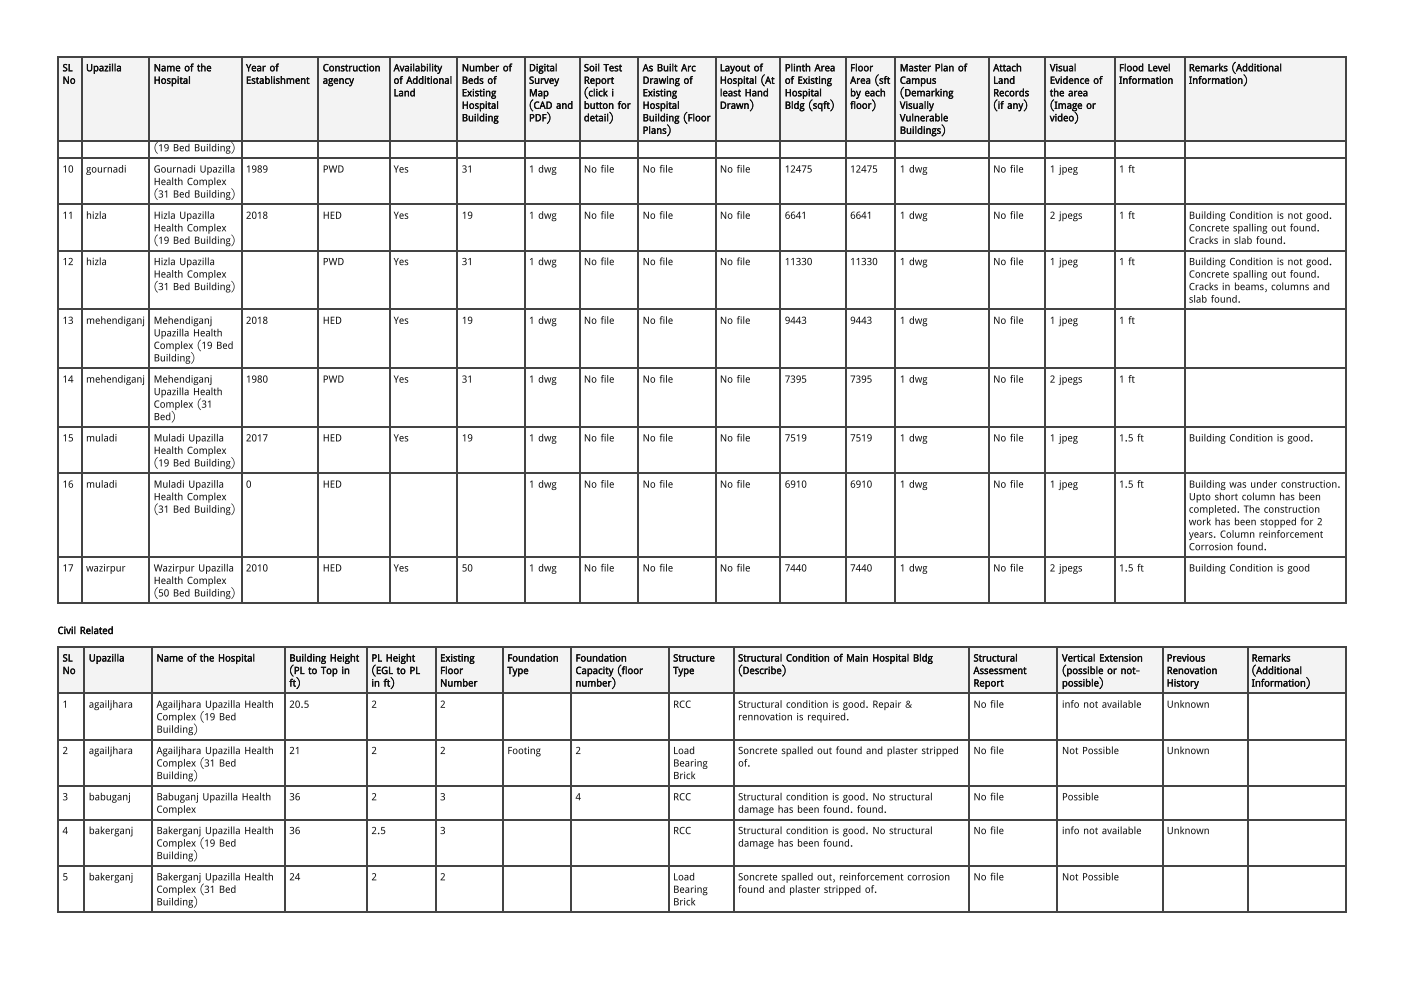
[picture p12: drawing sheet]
<svg xmlns="http://www.w3.org/2000/svg" width="297mm" height="210mm" viewBox="0 0 297 210" stroke-linecap="round" stroke-linejoin="round" font-family="sans-serif">
<defs><g id="words">
<g font-size="2.1" fill="#111">
<text x="13.2" y="15.1">SL</text>
<text x="13.2" y="17.7">No</text>
<text x="18.2" y="15.1">Upazilla</text>
<text x="32.5" y="15.1">Name of the</text>
<text x="32.5" y="17.7">Hospital</text>
<text x="52" y="15.1">Year of</text>
<text x="52" y="17.7">Establishment</text>
<text x="68.3" y="15.1">Construction</text>
<text x="68.3" y="17.7">agency</text>
<text x="83.3" y="15.1">Availability</text>
<text x="83.3" y="17.7">of Additional</text>
<text x="97.7" y="15.1">Number of</text>
<text x="97.7" y="17.7">Beds of</text>
<text x="111.9" y="15.1">Digital</text>
<text x="111.9" y="17.7">Survey</text>
<text x="123.5" y="15.1">Soil Test</text>
<text x="123.5" y="17.7">Report</text>
<text x="135.9" y="15.1">As Built Arc</text>
<text x="135.9" y="17.7">Drawing of</text>
<text x="152.3" y="15.1">Layout of</text>
<text x="152.3" y="17.7">Hospital (At</text>
<text x="166" y="15.1">Plinth Area</text>
<text x="166" y="17.7">of Existing</text>
<text x="179.8" y="15.1">Floor</text>
<text x="179.8" y="17.7">Area (sft</text>
<text x="190.4" y="15.1">Master Plan of</text>
<text x="190.4" y="17.7">Campus</text>
<text x="210.1" y="15.1">Attach</text>
<text x="210.1" y="17.7">Land</text>
<text x="222.1" y="15.1">Visual</text>
<text x="222.1" y="17.7">Evidence of</text>
<text x="236.7" y="15.1">Flood Level</text>
<text x="236.7" y="17.7">Information</text>
<text x="251.5" y="15.1">Remarks (Additional</text>
<text x="251.5" y="17.7">Information)</text>
<text x="83.3" y="20.4">Land</text>
<text x="97.7" y="20.4">Existing</text>
<text x="97.7" y="23">Hospital</text>
<text x="111.9" y="20.4">Map</text>
<text x="111.9" y="23">(CAD and</text>
<text x="123.5" y="20.4">(click i</text>
<text x="123.5" y="23">button for</text>
<text x="135.9" y="20.4">Existing</text>
<text x="135.9" y="23">Hospital</text>
<text x="152.3" y="20.4">least Hand</text>
<text x="152.3" y="23">Drawn)</text>
<text x="166" y="20.4">Hospital</text>
<text x="166" y="23">Bldg (sqft)</text>
<text x="179.8" y="20.4">by each</text>
<text x="179.8" y="23">floor)</text>
<text x="190.4" y="20.4">(Demarking</text>
<text x="190.4" y="23">Visually</text>
<text x="210.1" y="20.4">Records</text>
<text x="210.1" y="23">(if any)</text>
<text x="222.1" y="20.4">the area</text>
<text x="222.1" y="23">(Image or</text>
<text x="97.7" y="25.7">Building</text>
<text x="111.9" y="25.7">PDF)</text>
<text x="123.5" y="25.7">detail)</text>
<text x="135.9" y="25.7">Building (Floor</text>
<text x="135.9" y="28.3">Plans)</text>
<text x="190.4" y="25.7">Vulnerable</text>
<text x="190.4" y="28.3">Buildings)</text>
<text x="222.1" y="25.7">video)</text>
<text x="32.5" y="32">(19 Bed Building)</text>
<text x="13.2" y="36.5">10</text>
<text x="18.2" y="36.5">gournadi</text>
<text x="32.5" y="36.5">Gournadi Upazilla</text>
<text x="32.5" y="39.2">Health Complex</text>
<text x="32.5" y="41.8">(31 Bed Building)</text>
<text x="52" y="36.5">1989</text>
<text x="68.3" y="36.5">PWD</text>
<text x="83.3" y="36.5">Yes</text>
<text x="97.7" y="36.5">31</text>
<text x="111.9" y="36.5">1 dwg</text>
<text x="123.5" y="36.5">No file</text>
<text x="135.9" y="36.5">No file</text>
<text x="152.3" y="36.5">No file</text>
<text x="166" y="36.5">12475</text>
<text x="179.8" y="36.5">12475</text>
<text x="190.4" y="36.5">1 dwg</text>
<text x="210.1" y="36.5">No file</text>
<text x="222.1" y="36.5">1 jpeg</text>
<text x="236.7" y="36.5">1 ft</text>
<text x="13.2" y="46.3">11</text>
<text x="18.2" y="46.3">hizla</text>
<text x="32.5" y="46.3">Hizla Upazilla</text>
<text x="52" y="46.3">2018</text>
<text x="68.3" y="46.3">HED</text>
<text x="83.3" y="46.3">Yes</text>
<text x="97.7" y="46.3">19</text>
<text x="111.9" y="46.3">1 dwg</text>
<text x="123.5" y="46.3">No file</text>
<text x="135.9" y="46.3">No file</text>
<text x="152.3" y="46.3">No file</text>
<text x="166" y="46.3">6641</text>
<text x="179.8" y="46.3">6641</text>
<text x="190.4" y="46.3">1 dwg</text>
<text x="210.1" y="46.3">No file</text>
<text x="222.1" y="46.3">2 jpegs</text>
<text x="236.7" y="46.3">1 ft</text>
<text x="251.5" y="46.3">Building Condition is not good.</text>
<text x="32.5" y="48.9">Health Complex</text>
<text x="32.5" y="51.6">(19 Bed Building)</text>
<text x="251.5" y="48.9">Concrete spalling out found.</text>
<text x="251.5" y="51.6">Cracks in slab found.</text>
<text x="13.2" y="56.1">12</text>
<text x="18.2" y="56.1">hizla</text>
<text x="32.5" y="56.1">Hizla Upazilla</text>
<text x="32.5" y="58.7">Health Complex</text>
<text x="68.3" y="56.1">PWD</text>
<text x="83.3" y="56.1">Yes</text>
<text x="97.7" y="56.1">31</text>
<text x="111.9" y="56.1">1 dwg</text>
<text x="123.5" y="56.1">No file</text>
<text x="135.9" y="56.1">No file</text>
<text x="152.3" y="56.1">No file</text>
<text x="166" y="56.1">11330</text>
<text x="179.8" y="56.1">11330</text>
<text x="190.4" y="56.1">1 dwg</text>
<text x="210.1" y="56.1">No file</text>
<text x="222.1" y="56.1">1 jpeg</text>
<text x="236.7" y="56.1">1 ft</text>
<text x="251.5" y="56.1">Building Condition is not good.</text>
<text x="251.5" y="58.7">Concrete spalling out found.</text>
<text x="32.5" y="61.4">(31 Bed Building)</text>
<text x="251.5" y="61.4">Cracks in beams, columns and</text>
<text x="251.5" y="64">slab found.</text>
<text x="13.2" y="68.5">13</text>
<text x="18.2" y="68.5">mehendiganj</text>
<text x="32.5" y="68.5">Mehendiganj</text>
<text x="32.5" y="71.2">Upazilla Health</text>
<text x="52" y="68.5">2018</text>
<text x="68.3" y="68.5">HED</text>
<text x="83.3" y="68.5">Yes</text>
<text x="97.7" y="68.5">19</text>
<text x="111.9" y="68.5">1 dwg</text>
<text x="123.5" y="68.5">No file</text>
<text x="135.9" y="68.5">No file</text>
<text x="152.3" y="68.5">No file</text>
<text x="166" y="68.5">9443</text>
<text x="179.8" y="68.5">9443</text>
<text x="190.4" y="68.5">1 dwg</text>
<text x="210.1" y="68.5">No file</text>
<text x="222.1" y="68.5">1 jpeg</text>
<text x="236.7" y="68.5">1 ft</text>
<text x="32.5" y="73.8">Complex (19 Bed</text>
<text x="32.5" y="76.5">Building)</text>
<text x="13.2" y="81">14</text>
<text x="18.2" y="81">mehendiganj</text>
<text x="32.5" y="81">Mehendiganj</text>
<text x="32.5" y="83.6">Upazilla Health</text>
<text x="52" y="81">1980</text>
<text x="68.3" y="81">PWD</text>
<text x="83.3" y="81">Yes</text>
<text x="97.7" y="81">31</text>
<text x="111.9" y="81">1 dwg</text>
<text x="123.5" y="81">No file</text>
<text x="135.9" y="81">No file</text>
<text x="152.3" y="81">No file</text>
<text x="166" y="81">7395</text>
<text x="179.8" y="81">7395</text>
<text x="190.4" y="81">1 dwg</text>
<text x="210.1" y="81">No file</text>
<text x="222.1" y="81">2 jpegs</text>
<text x="236.7" y="81">1 ft</text>
<text x="32.5" y="86.3">Complex (31</text>
<text x="32.5" y="88.9">Bed)</text>
<text x="13.2" y="93.4">15</text>
<text x="18.2" y="93.4">muladi</text>
<text x="32.5" y="93.4">Muladi Upazilla</text>
<text x="52" y="93.4">2017</text>
<text x="68.3" y="93.4">HED</text>
<text x="83.3" y="93.4">Yes</text>
<text x="97.7" y="93.4">19</text>
<text x="111.9" y="93.4">1 dwg</text>
<text x="123.5" y="93.4">No file</text>
<text x="135.9" y="93.4">No file</text>
<text x="152.3" y="93.4">No file</text>
<text x="166" y="93.4">7519</text>
<text x="179.8" y="93.4">7519</text>
<text x="190.4" y="93.4">1 dwg</text>
<text x="210.1" y="93.4">No file</text>
<text x="222.1" y="93.4">1 jpeg</text>
<text x="236.7" y="93.4">1.5 ft</text>
<text x="251.5" y="93.4">Building Condition is good.</text>
<text x="32.5" y="96">Health Complex</text>
<text x="32.5" y="98.7">(19 Bed Building)</text>
<text x="13.2" y="103.2">16</text>
<text x="18.2" y="103.2">muladi</text>
<text x="32.5" y="103.2">Muladi Upazilla</text>
<text x="32.5" y="105.8">Health Complex</text>
<text x="52" y="103.2">0</text>
<text x="68.3" y="103.2">HED</text>
<text x="111.9" y="103.2">1 dwg</text>
<text x="123.5" y="103.2">No file</text>
<text x="135.9" y="103.2">No file</text>
<text x="152.3" y="103.2">No file</text>
<text x="166" y="103.2">6910</text>
<text x="179.8" y="103.2">6910</text>
<text x="190.4" y="103.2">1 dwg</text>
<text x="210.1" y="103.2">No file</text>
<text x="222.1" y="103.2">1 jpeg</text>
<text x="236.7" y="103.2">1.5 ft</text>
<text x="251.5" y="103.2">Building was under construction.</text>
<text x="251.5" y="105.8">Upto short column has been</text>
<text x="32.5" y="108.5">(31 Bed Building)</text>
<text x="251.5" y="108.5">completed. The construction</text>
<text x="251.5" y="111.1">work has been stopped for 2</text>
<text x="251.5" y="113.8">years. Column reinforcement</text>
<text x="251.5" y="116.4">Corrosion found.</text>
<text x="13.2" y="120.9">17</text>
<text x="18.2" y="120.9">wazirpur</text>
<text x="32.5" y="120.9">Wazirpur Upazilla</text>
<text x="32.5" y="123.6">Health Complex</text>
<text x="52" y="120.9">2010</text>
<text x="68.3" y="120.9">HED</text>
<text x="83.3" y="120.9">Yes</text>
<text x="97.7" y="120.9">50</text>
<text x="111.9" y="120.9">1 dwg</text>
<text x="123.5" y="120.9">No file</text>
<text x="135.9" y="120.9">No file</text>
<text x="152.3" y="120.9">No file</text>
<text x="166" y="120.9">7440</text>
<text x="179.8" y="120.9">7440</text>
<text x="190.4" y="120.9">1 dwg</text>
<text x="210.1" y="120.9">No file</text>
<text x="222.1" y="120.9">2 jpegs</text>
<text x="236.7" y="120.9">1.5 ft</text>
<text x="251.5" y="120.9">Building Condition is good</text>
<text x="32.5" y="126.2">(50 Bed Building)</text>
<text x="12.2" y="134.1">Civil Related</text>
<text x="13.2" y="140">SL</text>
<text x="13.2" y="142.6">No</text>
<text x="18.8" y="140">Upazilla</text>
<text x="33.1" y="140">Name of the Hospital</text>
<text x="61.2" y="140">Building Height</text>
<text x="61.2" y="142.6">(PL to Top in</text>
<text x="78.6" y="140">PL Height</text>
<text x="78.6" y="142.6">(EGL to PL</text>
<text x="93.1" y="140">Existing</text>
<text x="93.1" y="142.6">Floor</text>
<text x="107.3" y="140">Foundation</text>
<text x="107.3" y="142.6">Type</text>
<text x="121.7" y="140">Foundation</text>
<text x="121.7" y="142.6">Capacity (floor</text>
<text x="142.4" y="140">Structure</text>
<text x="142.4" y="142.6">Type</text>
<text x="156.1" y="140">Structural Condition of Main Hospital Bldg</text>
<text x="156.1" y="142.6">(Describe)</text>
<text x="205.9" y="140">Structural</text>
<text x="205.9" y="142.6">Assessment</text>
<text x="224.7" y="140">Vertical Extension</text>
<text x="224.7" y="142.6">(possible or not-</text>
<text x="246.8" y="140">Previous</text>
<text x="246.8" y="142.6">Renovation</text>
<text x="264.8" y="140">Remarks</text>
<text x="264.8" y="142.6">(Additional</text>
<text x="13.2" y="149.8">1</text>
<text x="18.8" y="149.8">agailjhara</text>
<text x="33.1" y="149.8">Agailjhara Upazilla Health</text>
<text x="61.2" y="145.3">ft)</text>
<text x="61.2" y="149.8">20.5</text>
<text x="78.6" y="145.3">in ft)</text>
<text x="78.6" y="149.8">2</text>
<text x="93.1" y="145.3">Number</text>
<text x="93.1" y="149.8">2</text>
<text x="121.7" y="145.3">number)</text>
<text x="142.4" y="149.8">RCC</text>
<text x="156.1" y="149.8">Structural condition is good. Repair &amp;</text>
<text x="205.9" y="145.3">Report</text>
<text x="205.9" y="149.8">No file</text>
<text x="224.7" y="145.3">possible)</text>
<text x="224.7" y="149.8">info not available</text>
<text x="246.8" y="145.3">History</text>
<text x="246.8" y="149.8">Unknown</text>
<text x="264.8" y="145.3">Information)</text>
<text x="33.1" y="152.4">Complex (19 Bed</text>
<text x="33.1" y="155">Building)</text>
<text x="156.1" y="152.4">rennovation is required.</text>
<text x="13.2" y="159.5">2</text>
<text x="18.8" y="159.5">agailjhara</text>
<text x="33.1" y="159.5">Agailjhara Upazilla Health</text>
<text x="61.2" y="159.5">21</text>
<text x="78.6" y="159.5">2</text>
<text x="93.1" y="159.5">2</text>
<text x="107.3" y="159.5">Footing</text>
<text x="121.7" y="159.5">2</text>
<text x="142.4" y="159.5">Load</text>
<text x="156.1" y="159.5">Soncrete spalled out found and plaster stripped</text>
<text x="205.9" y="159.5">No file</text>
<text x="224.7" y="159.5">Not Possible</text>
<text x="246.8" y="159.5">Unknown</text>
<text x="33.1" y="162.2">Complex (31 Bed</text>
<text x="33.1" y="164.8">Building)</text>
<text x="142.4" y="162.2">Bearing</text>
<text x="142.4" y="164.8">Brick</text>
<text x="156.1" y="162.2">of.</text>
<text x="13.2" y="169.3">3</text>
<text x="18.8" y="169.3">babuganj</text>
<text x="33.1" y="169.3">Babuganj Upazilla Health</text>
<text x="33.1" y="172">Complex</text>
<text x="61.2" y="169.3">36</text>
<text x="78.6" y="169.3">2</text>
<text x="93.1" y="169.3">3</text>
<text x="121.7" y="169.3">4</text>
<text x="142.4" y="169.3">RCC</text>
<text x="156.1" y="169.3">Structural condition is good. No structural</text>
<text x="156.1" y="172">damage has been found. found.</text>
<text x="205.9" y="169.3">No file</text>
<text x="224.7" y="169.3">Possible</text>
<text x="13.2" y="176.5">4</text>
<text x="18.8" y="176.5">bakerganj</text>
<text x="33.1" y="176.5">Bakerganj Upazilla Health</text>
<text x="33.1" y="179.1">Complex (19 Bed</text>
<text x="61.2" y="176.5">36</text>
<text x="78.6" y="176.5">2.5</text>
<text x="93.1" y="176.5">3</text>
<text x="142.4" y="176.5">RCC</text>
<text x="156.1" y="176.5">Structural condition is good. No structural</text>
<text x="156.1" y="179.1">damage has been found.</text>
<text x="205.9" y="176.5">No file</text>
<text x="224.7" y="176.5">info not available</text>
<text x="246.8" y="176.5">Unknown</text>
<text x="33.1" y="181.8">Building)</text>
<text x="13.2" y="186.3">5</text>
<text x="18.8" y="186.3">bakerganj</text>
<text x="33.1" y="186.3">Bakerganj Upazilla Health</text>
<text x="33.1" y="188.9">Complex (31 Bed</text>
<text x="33.1" y="191.6">Building)</text>
<text x="61.2" y="186.3">24</text>
<text x="78.6" y="186.3">2</text>
<text x="93.1" y="186.3">2</text>
<text x="142.4" y="186.3">Load</text>
<text x="142.4" y="188.9">Bearing</text>
<text x="142.4" y="191.6">Brick</text>
<text x="156.1" y="186.3">Soncrete spalled out, reinforcement corrosion</text>
<text x="156.1" y="188.9">found and plaster stripped of.</text>
<text x="205.9" y="186.3">No file</text>
<text x="224.7" y="186.3">Not Possible</text>
</g>
</g></defs>
<g fill="#eef4fb">
<path d="M12.4 12.2h4.8v17.7h-4.8z"/>
<path d="M17.2 12.2h14.3v17.7h-14.3z"/>
<path d="M31.5 12.2h19.6v17.7h-19.6z"/>
<path d="M51.1 12.2h16.4v17.7h-16.4z"/>
<path d="M67.5 12.2h14.8v17.7h-14.8z"/>
<path d="M82.3 12.2h14.5v17.7h-14.5z"/>
<path d="M96.8 12.2h14.1v17.7h-14.1z"/>
<path d="M110.9 12.2h11.6v17.7h-11.6z"/>
<path d="M122.5 12.2h12.4v17.7h-12.4z"/>
<path d="M134.9 12.2h16.4v17.7h-16.4z"/>
<path d="M151.3 12.2h13.8v17.7h-13.8z"/>
<path d="M165.1 12.2h13.8v17.7h-13.8z"/>
<path d="M178.9 12.2h10.5v17.7h-10.5z"/>
<path d="M189.4 12.2h19.9v17.7h-19.9z"/>
<path d="M209.3 12.2h11.9v17.7h-11.9z"/>
<path d="M221.2 12.2h14.5v17.7h-14.5z"/>
<path d="M235.7 12.2h14.9v17.7h-14.9z"/>
<path d="M250.6 12.2h34.4v17.7h-34.4z"/>
</g>
<g fill="none" stroke="#444" stroke-width=".26">
<path d="M12.2 12h272.8M12.3 11.9v115.9M17.3 11.9v115.9M31.6 11.9v115.9M51.2 11.9v115.9M67.3 11.9v115.9M82.4 11.9v115.9M96.7 11.9v115.9M111 11.9v115.9M122.6 11.9v115.9M135.1 11.9v115.9M151.5 11.9v115.9"/>
<path d="M165 11.9v115.9M179 11.9v115.9M189.3 11.9v115.9M209.2 11.9v115.9M221.1 11.9v115.9M235.9 11.9v115.9M250.7 11.9v115.9M284.8 11.9v115.9M12.2 29.8h272.8M12.2 33.5h272.8M12.2 43.3h272.8M12.2 53h272.8"/>
<path d="M12.2 65.5h272.8M12.2 77.9h272.8M12.2 90.4h272.8M12.2 100.1h272.8M12.2 117.9h272.8M12.2 127.7h272.8"/>
</g>
<g fill="#eef4fb">
<path d="M12.4 136.8h5.6v9.8h-5.6z"/>
<path d="M18 136.8h14.3v9.8h-14.3z"/>
<path d="M32.3 136.8h28v9.8h-28z"/>
<path d="M60.3 136.8h17.2v9.8h-17.2z"/>
<path d="M77.5 136.8h14.6v9.8h-14.6z"/>
<path d="M92.1 136.8h14.3v9.8h-14.3z"/>
<path d="M106.4 136.8h14.5v9.8h-14.5z"/>
<path d="M120.9 136.8h20.7v9.8h-20.7z"/>
<path d="M141.6 136.8h13.7v9.8h-13.7z"/>
<path d="M155.3 136.8h49.8v9.8h-49.8z"/>
<path d="M205.1 136.8h18.7v9.8h-18.7z"/>
<path d="M223.8 136.8h22v9.8h-22z"/>
<path d="M245.8 136.8h18v9.8h-18z"/>
<path d="M263.8 136.8h21.2v9.8h-21.2z"/>
</g>
<g fill="none" stroke="#444" stroke-width=".26">
<path d="M12.2 136.9h272.8M12.3 136.8v56.1M17.9 136.8v56.1M32.1 136.8v56.1M60.2 136.8v56.1M77.7 136.8v56.1M92.2 136.8v56.1M106.5 136.8v56.1M120.8 136.8v56.1M141.4 136.8v56.1M155.2 136.8v56.1M204.9 136.8v56.1"/>
<path d="M223.7 136.8v56.1M245.9 136.8v56.1M263.9 136.8v56.1M284.8 136.8v56.1M12.2 146.7h272.8M12.2 156.5h272.8M12.2 166.3h272.8M12.2 173.4h272.8M12.2 183.2h272.8M12.2 193h272.8"/>
</g>
<use href="#words"/>
</svg>
